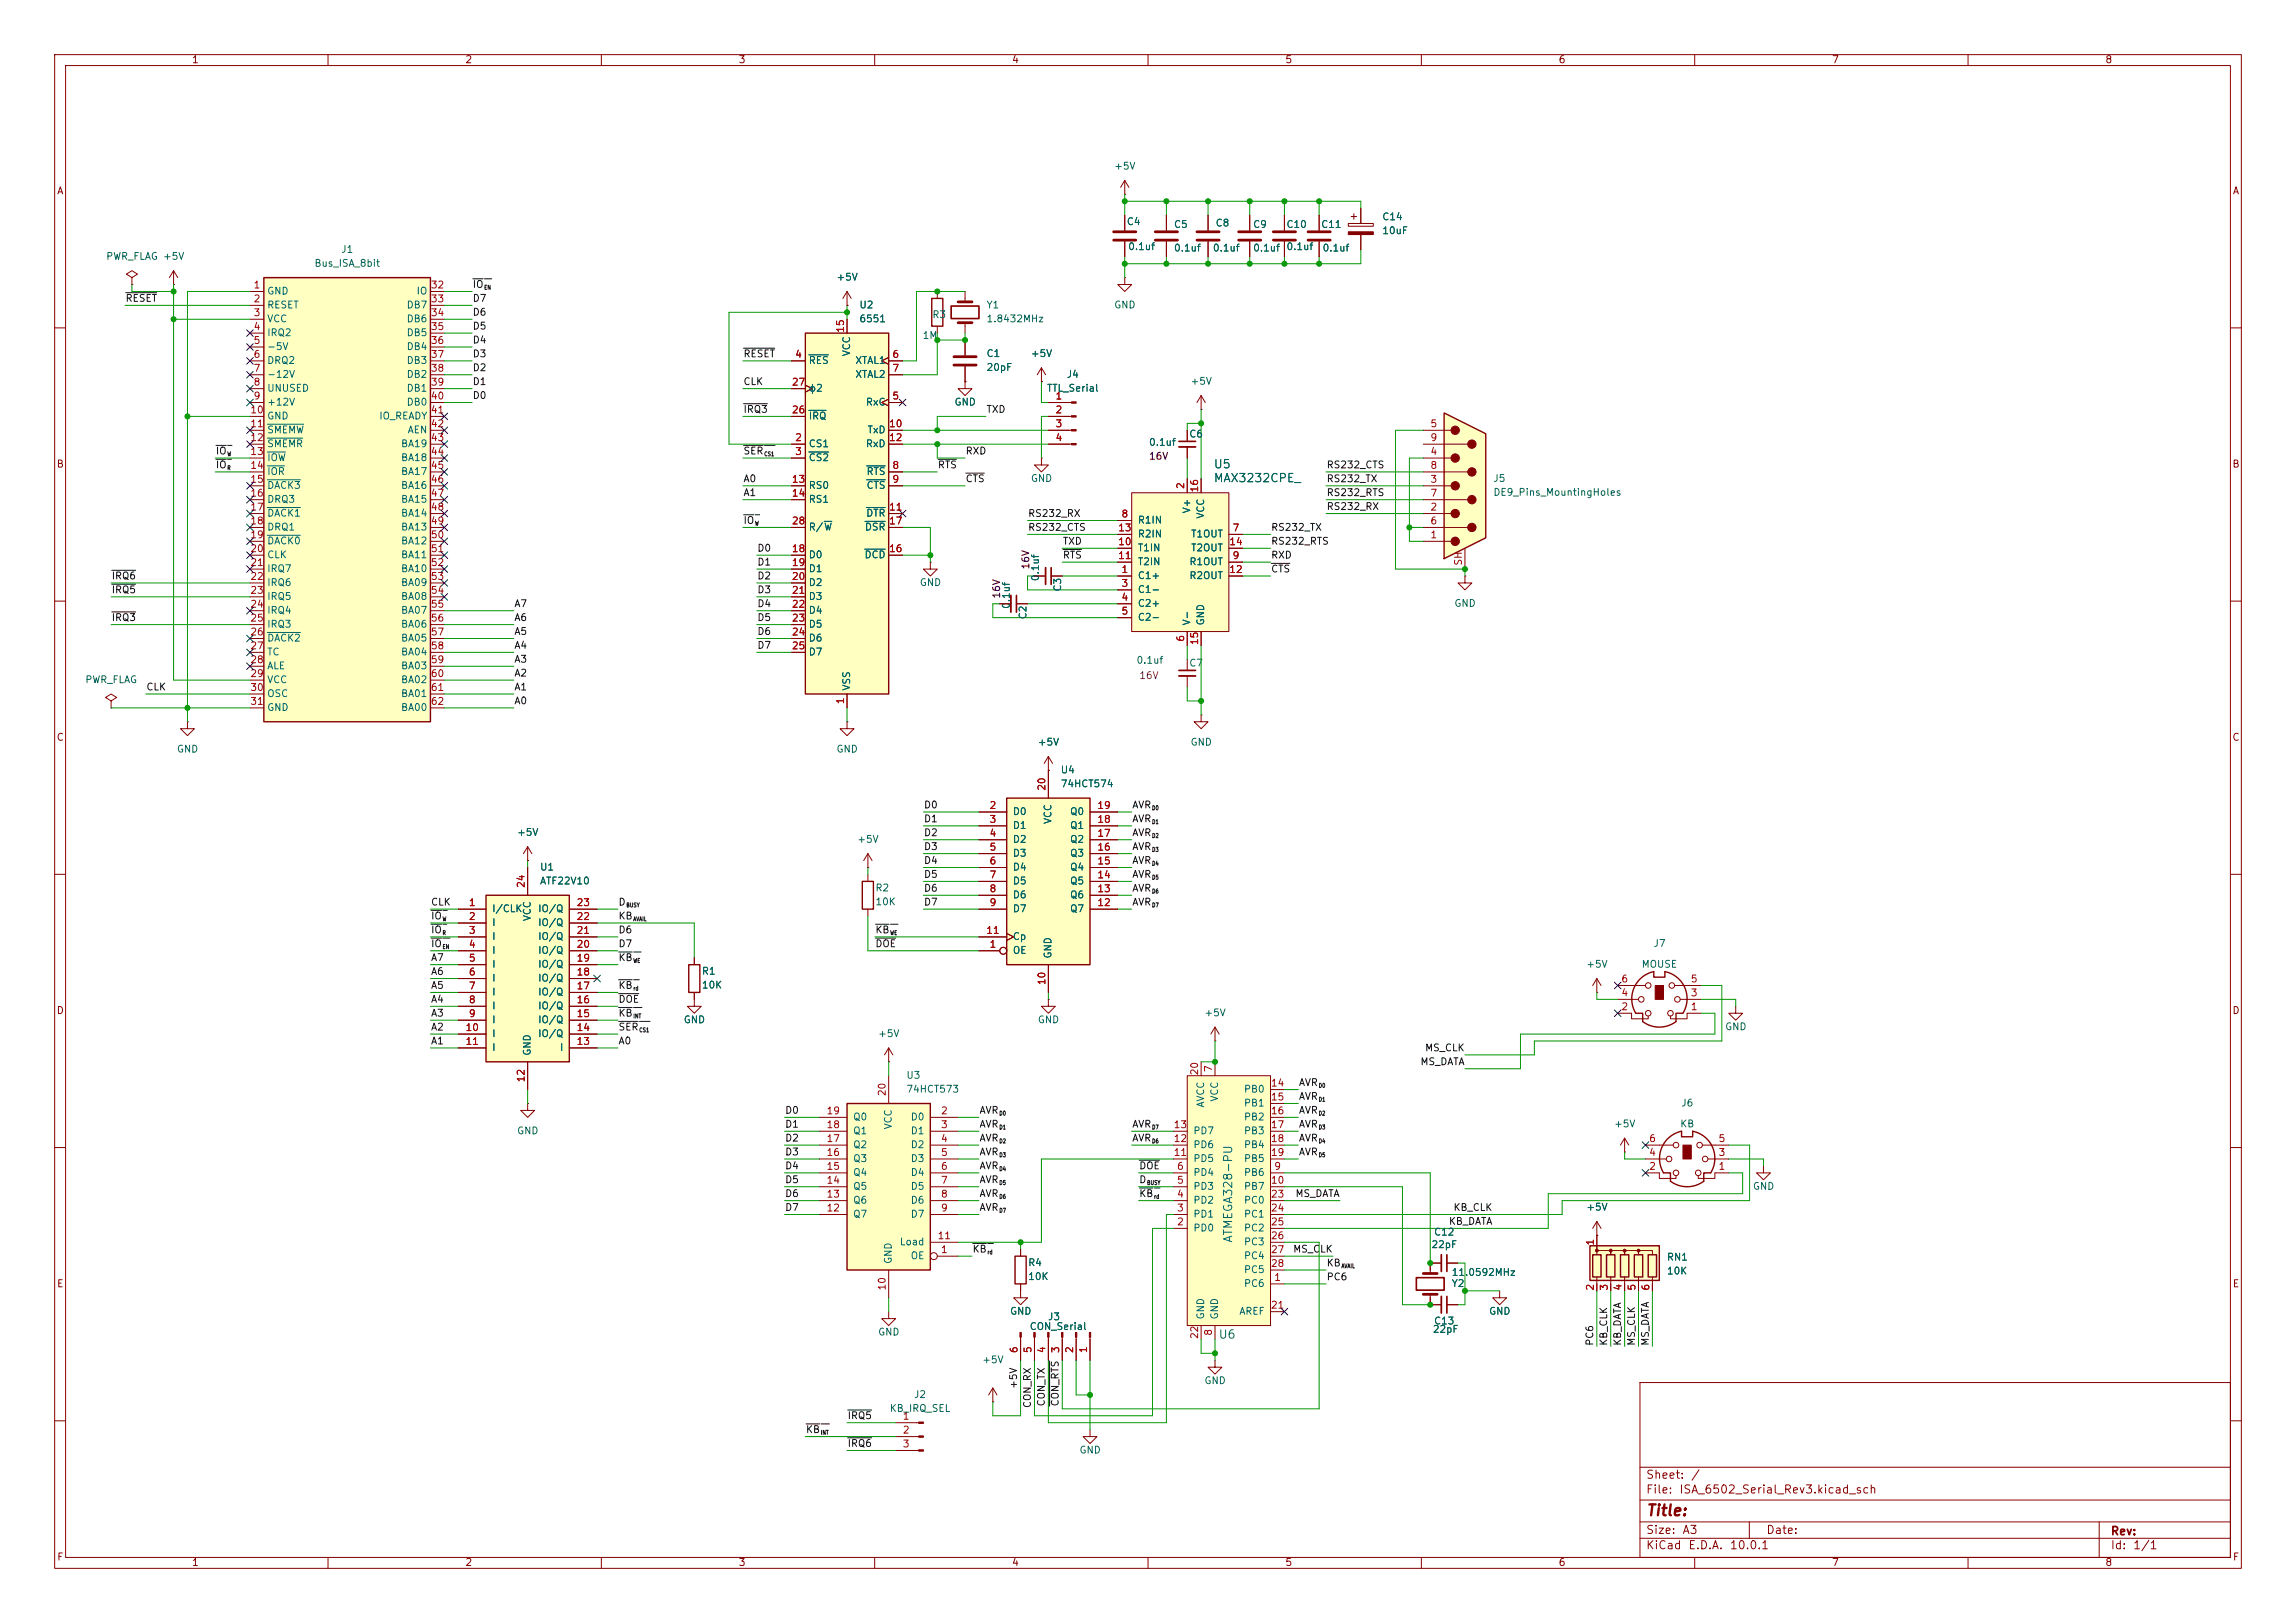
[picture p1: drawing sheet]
<svg xmlns="http://www.w3.org/2000/svg" width="420mm" height="297mm" viewBox="0 0 420 297" stroke-linecap="round" stroke-linejoin="round" font-family="sans-serif">
<defs><g id="words">
<text font-size="2" fill="#840000" x="301" y="277.9">Title:</text>
<g font-size="1.5" fill="#006464">
<text x="221.9" y="86.1">U5</text>
<text x="221.9" y="88.6">MAX3232CPE_</text>
<text x="225.8" y="227.5" transform="rotate(-90 225.8 227.5)">ATMEGA328-PU</text>
<text x="222.8" y="245.3">U6</text>
</g>
<g font-size="1.5" fill="#840000">
<text x="301" y="273.7">File:</text>
<text x="301" y="271">Sheet:</text>
<text x="307.1" y="273.7">ISA_6502_Serial_Rev3.kicad_sch</text>
<text x="309.2" y="271">/</text>
<text x="301" y="281.1">Size:</text>
<text x="307.6" y="281.1">A3</text>
<text x="323" y="281.1">Date:</text>
<text x="386" y="281.3">Rev:</text>
<text x="301" y="283.9">KiCad</text>
<text x="308.7" y="283.9">E.D.A.</text>
<text x="316.3" y="283.9">10.0.1</text>
<text x="386" y="283.9">Id:</text>
<text x="390.1" y="283.9">1/1</text>
</g>
<g font-size="1.3" fill="#840000">
<text x="35" y="11.9">1</text>
<text x="85" y="11.9">2</text>
<text x="135" y="11.9">3</text>
<text x="185" y="11.9">4</text>
<text x="235" y="11.9">5</text>
<text x="285" y="11.9">6</text>
<text x="335" y="11.9">7</text>
<text x="385" y="11.9">8</text>
<text x="10.3" y="35.9">A</text>
<text x="408.3" y="35.9">A</text>
<text x="10.3" y="85.9">B</text>
<text x="408.2" y="85.9">B</text>
<text x="10.3" y="135.9">C</text>
<text x="408.2" y="135.9">C</text>
<text x="10.3" y="185.9">D</text>
<text x="408.2" y="185.9">D</text>
<text x="10.3" y="235.9">E</text>
<text x="408.3" y="235.9">E</text>
<text x="10.3" y="285.9">F</text>
<text x="35" y="286.9">1</text>
<text x="85" y="286.9">2</text>
<text x="135" y="286.9">3</text>
<text x="185" y="286.9">4</text>
<text x="235" y="286.9">5</text>
<text x="285" y="286.9">6</text>
<text x="335" y="286.9">7</text>
<text x="385" y="286.9">8</text>
<text x="408.3" y="285.9">F</text>
</g>
<g font-size="1.3" fill="#006464">
<text x="203.7" y="31.3">+5V</text>
<text x="206" y="41.5">C4</text>
<text x="222.3" y="41.8">C8</text>
<text x="252.7" y="40.6">C14</text>
<text x="19.3" y="47.9">PWR_FLAG +5V</text>
<text x="62.3" y="46.6">J1</text>
<text x="206.3" y="46.1">0.1uf</text>
<text x="214.6" y="42">C5</text>
<text x="214.6" y="46.3">0.1uf</text>
<text x="221.8" y="46.3">0.1uf</text>
<text x="229.1" y="42">C9</text>
<text x="229.1" y="46.3">0.1uf</text>
<text x="235.2" y="46.1">0.1uf</text>
<text x="235.2" y="42">C10</text>
<text x="241.6" y="42">C11</text>
<text x="241.8" y="46.3">0.1uf</text>
<text x="252.7" y="43.2">10uF</text>
<text x="57.4" y="49.1">Bus_ISA_8bit</text>
<text x="152.9" y="51.7">+5V</text>
<text x="48.8" y="54.2">GND</text>
<text x="48.8" y="56.7">RESET</text>
<text x="48.8" y="59.3">VCC</text>
<text x="74.3" y="56.7">DB7</text>
<text x="74.3" y="59.3">DB6</text>
<text x="76.1" y="54.2">IO</text>
<text x="157.1" y="56.7">U2</text>
<text x="157.1" y="59.3">6551</text>
<text x="170.4" y="58.5">R3</text>
<text x="180.3" y="56.7">Y1</text>
<text x="180.3" y="59.3">1.8432MHz</text>
<text x="203.7" y="56.7">GND</text>
<text x="48.8" y="61.8">IRQ2</text>
<text x="48.8" y="64.4">-5V</text>
<text x="74.3" y="61.8">DB5</text>
<text x="74.3" y="64.4">DB4</text>
<text x="155.8" y="65.3" transform="rotate(-90 155.8 65.3)">VCC</text>
<text x="168.7" y="62.3">1M</text>
<text x="180.3" y="65.6">C1</text>
<text x="188.5" y="65.6">+5V</text>
<text x="48.8" y="66.9">DRQ2</text>
<text x="48.8" y="69.4">-12V</text>
<text x="48.8" y="72">UNUSED</text>
<text x="74.3" y="66.9">DB3</text>
<text x="74.3" y="69.4">DB2</text>
<text x="74.3" y="72">DB1</text>
<text x="147.8" y="66.9">RES</text>
<text x="147.8" y="72">ϕ2</text>
<text x="156.3" y="66.9">XTAL1</text>
<text x="156.3" y="69.4">XTAL2</text>
<text x="180.3" y="68.2">20pF</text>
<text x="191.4" y="72">TTL_Serial</text>
<text x="195" y="69.4">J4</text>
<text x="217.7" y="70.7">+5V</text>
<text x="48.8" y="74.5">+12V</text>
<text x="48.8" y="77.1">GND</text>
<text x="69.3" y="77.1">IO_READY</text>
<text x="74.3" y="74.5">DB0</text>
<text x="147.8" y="77.1">IRQ</text>
<text x="158.3" y="74.5">RxC</text>
<text x="174.5" y="74.5">GND</text>
<text x="48.8" y="79.6">SMEMW</text>
<text x="48.8" y="82.1">SMEMR</text>
<text x="73.3" y="82.1">BA19</text>
<text x="74.5" y="79.6">AEN</text>
<text x="147.8" y="82.1">CS1</text>
<text x="158.3" y="82.1">RxD</text>
<text x="158.6" y="79.6">TxD</text>
<text x="210.1" y="81.9">0.1uf</text>
<text x="217.4" y="80.4">C6</text>
<text x="48.8" y="84.7">IOW</text>
<text x="48.8" y="87.2">IOR</text>
<text x="48.8" y="89.8">DACK3</text>
<text x="73.3" y="84.7">BA18</text>
<text x="73.3" y="87.2">BA17</text>
<text x="73.3" y="89.8">BA16</text>
<text x="147.8" y="84.7">CS2</text>
<text x="147.8" y="89.8">RS0</text>
<text x="158.4" y="87.2">RTS</text>
<text x="158.4" y="89.8">CTS</text>
<text x="188.5" y="88.5">GND</text>
<text x="273.1" y="88.5">J5</text>
<text x="48.8" y="92.3">DRQ3</text>
<text x="48.8" y="94.8">DACK1</text>
<text x="73.3" y="92.3">BA15</text>
<text x="73.3" y="94.8">BA14</text>
<text x="147.8" y="92.3">RS1</text>
<text x="158.3" y="94.8">DTR</text>
<text x="218" y="94.1" transform="rotate(-90 218 94.1)">V+</text>
<text x="220.6" y="95" transform="rotate(-90 220.6 95)">VCC</text>
<text x="273.1" y="91">DE9_Pins_MountingHoles</text>
<text x="48.8" y="97.4">DRQ1</text>
<text x="48.8" y="99.9">DACK0</text>
<text x="73.3" y="97.4">BA13</text>
<text x="73.3" y="99.9">BA12</text>
<text x="147.8" y="97.4">R/W</text>
<text x="158.1" y="97.4">DSR</text>
<text x="208" y="96.1">R1IN</text>
<text x="208" y="101.2">T1IN</text>
<text x="208" y="98.7">R2IN</text>
<text x="217.8" y="98.7">T1OUT</text>
<text x="217.8" y="101.2">T2OUT</text>
<text x="48.8" y="102.5">CLK</text>
<text x="48.8" y="105">IRQ7</text>
<text x="48.8" y="107.5">IRQ6</text>
<text x="73.3" y="102.5">BA11</text>
<text x="73.3" y="105">BA10</text>
<text x="73.3" y="107.5">BA09</text>
<text x="147.8" y="102.5">D0</text>
<text x="147.8" y="105">D1</text>
<text x="147.8" y="107.5">D2</text>
<text x="158" y="102.5">DCD</text>
<text x="168.1" y="107.5">GND</text>
<text x="190.3" y="106.5" transform="rotate(-90 190.3 106.5)">0.1uf</text>
<text x="208" y="106.3">C1+</text>
<text x="208" y="103.7">T2IN</text>
<text x="217.5" y="103.7">R1OUT</text>
<text x="217.5" y="106.3">R2OUT</text>
<text x="48.8" y="110.1">IRQ5</text>
<text x="48.8" y="112.6">IRQ4</text>
<text x="73.3" y="110.1">BA08</text>
<text x="73.3" y="112.6">BA07</text>
<text x="147.8" y="110.1">D3</text>
<text x="147.8" y="112.6">D4</text>
<text x="185" y="111.5" transform="rotate(-90 185 111.5)">0.1uf</text>
<text x="188.1" y="113.4" transform="rotate(-90 188.1 113.4)">C2</text>
<text x="194.4" y="108.4" transform="rotate(-90 194.4 108.4)">C3</text>
<text x="208" y="108.8">C1-</text>
<text x="208" y="111.4">C2+</text>
<text x="208" y="113.9">C2-</text>
<text x="265.9" y="111.4">GND</text>
<text x="48.8" y="115.2">IRQ3</text>
<text x="48.8" y="117.7">DACK2</text>
<text x="73.3" y="115.2">BA06</text>
<text x="73.3" y="117.7">BA05</text>
<text x="147.8" y="115.2">D5</text>
<text x="147.8" y="117.7">D6</text>
<text x="218" y="114.6" transform="rotate(-90 218 114.6)">V-</text>
<text x="220.6" y="114.6" transform="rotate(-90 220.6 114.6)">GND</text>
<text x="15.5" y="125.3">PWR_FLAG</text>
<text x="48.8" y="120.2">TC</text>
<text x="48.8" y="122.8">ALE</text>
<text x="48.8" y="125.3">VCC</text>
<text x="73.3" y="120.2">BA04</text>
<text x="73.3" y="122.8">BA03</text>
<text x="73.3" y="125.3">BA02</text>
<text x="147.8" y="120.2">D7</text>
<text x="207.8" y="121.8">0.1uf</text>
<text x="217.4" y="122.3">C7</text>
<text x="48.8" y="127.9">OSC</text>
<text x="48.8" y="130.4">GND</text>
<text x="73.3" y="127.9">BA01</text>
<text x="73.3" y="130.4">BA00</text>
<text x="155.8" y="126.5" transform="rotate(-90 155.8 126.5)">VSS</text>
<text x="189.7" y="136.8">+5V</text>
<text x="217.7" y="136.8">GND</text>
<text x="32.3" y="138">GND</text>
<text x="152.9" y="138">GND</text>
<text x="193.9" y="141.8">U4</text>
<text x="185.2" y="149.5">D0</text>
<text x="193.9" y="144.4">74HCT574</text>
<text x="195.6" y="149.5">Q0</text>
<text x="94.5" y="153.3">+5V</text>
<text x="156.7" y="154.5">+5V</text>
<text x="185.2" y="152">D1</text>
<text x="185.2" y="154.5">D2</text>
<text x="192.6" y="150.9" transform="rotate(-90 192.6 150.9)">VCC</text>
<text x="195.6" y="154.5">Q2</text>
<text x="195.6" y="152">Q1</text>
<text x="98.7" y="159.6">U1</text>
<text x="185.2" y="157.1">D3</text>
<text x="185.2" y="159.6">D4</text>
<text x="195.6" y="159.6">Q4</text>
<text x="195.6" y="157.1">Q3</text>
<text x="89.9" y="167.2">I/CLK</text>
<text x="98.3" y="167.2">IO/Q</text>
<text x="98.7" y="162.2">ATF22V10</text>
<text x="160" y="163.4">R2</text>
<text x="160" y="166">10K</text>
<text x="185.2" y="162.2">D5</text>
<text x="185.2" y="164.7">D6</text>
<text x="185.2" y="167.2">D7</text>
<text x="195.6" y="167.2">Q7</text>
<text x="195.6" y="164.7">Q6</text>
<text x="195.6" y="162.2">Q5</text>
<text x="89.9" y="169.8">I</text>
<text x="89.9" y="172.3">I</text>
<text x="97.4" y="168.7" transform="rotate(-90 97.4 168.7)">VCC</text>
<text x="98.3" y="172.3">IO/Q</text>
<text x="98.3" y="169.8">IO/Q</text>
<text x="185.2" y="172.3">Cp</text>
<text x="302.4" y="173.6">J7</text>
<text x="89.9" y="174.9">I</text>
<text x="89.9" y="177.4">I</text>
<text x="89.9" y="179.9">I</text>
<text x="98.3" y="179.9">IO/Q</text>
<text x="98.3" y="177.4">IO/Q</text>
<text x="98.3" y="174.9">IO/Q</text>
<text x="128.3" y="178.7">R1</text>
<text x="185.2" y="174.9">OE</text>
<text x="192.6" y="175.5" transform="rotate(-90 192.6 175.5)">GND</text>
<text x="290.1" y="177.4">+5V</text>
<text x="300.2" y="177.4">MOUSE</text>
<text x="89.9" y="182.5">I</text>
<text x="89.9" y="185">I</text>
<text x="98.3" y="185">IO/Q</text>
<text x="98.3" y="182.5">IO/Q</text>
<text x="128.3" y="181.2">10K</text>
<text x="89.9" y="187.6">I</text>
<text x="89.9" y="190.1">I</text>
<text x="98.3" y="190.1">IO/Q</text>
<text x="98.3" y="187.6">IO/Q</text>
<text x="125" y="187.6">GND</text>
<text x="160.5" y="190.1">+5V</text>
<text x="189.7" y="187.6">GND</text>
<text x="220.2" y="186.3">+5V</text>
<text x="315.5" y="188.8">GND</text>
<text x="89.9" y="192.6">I</text>
<text x="97.4" y="193.3" transform="rotate(-90 97.4 193.3)">GND</text>
<text x="102.3" y="192.6">I</text>
<text x="165.7" y="197.7">U3</text>
<text x="165.7" y="200.3">74HCT573</text>
<text x="220.6" y="202.8" transform="rotate(-90 220.6 202.8)">AVCC</text>
<text x="223.1" y="201.7" transform="rotate(-90 223.1 201.7)">VCC</text>
<text x="227.4" y="200.3">PB0</text>
<text x="227.4" y="202.8">PB1</text>
<text x="307.4" y="202.8">J6</text>
<text x="94.5" y="207.9">GND</text>
<text x="156" y="207.9">Q1</text>
<text x="156" y="205.3">Q0</text>
<text x="163.4" y="206.8" transform="rotate(-90 163.4 206.8)">VCC</text>
<text x="166.5" y="205.3">D0</text>
<text x="166.5" y="207.9">D1</text>
<text x="218.2" y="207.9">PD7</text>
<text x="227.4" y="205.3">PB2</text>
<text x="227.4" y="207.9">PB3</text>
<text x="295.1" y="206.6">+5V</text>
<text x="307.2" y="206.6">KB</text>
<text x="156" y="215.5">Q4</text>
<text x="156" y="213">Q3</text>
<text x="156" y="210.4">Q2</text>
<text x="166.5" y="210.4">D2</text>
<text x="166.5" y="213">D3</text>
<text x="166.5" y="215.5">D4</text>
<text x="218.2" y="215.5">PD4</text>
<text x="218.2" y="213">PD5</text>
<text x="218.2" y="210.4">PD6</text>
<text x="227.4" y="215.5">PB6</text>
<text x="227.4" y="210.4">PB4</text>
<text x="227.4" y="213">PB5</text>
<text x="156" y="220.6">Q6</text>
<text x="156" y="218">Q5</text>
<text x="166.5" y="218">D5</text>
<text x="166.5" y="220.6">D6</text>
<text x="218.2" y="220.6">PD2</text>
<text x="218.2" y="218">PD3</text>
<text x="227.4" y="218">PB7</text>
<text x="227.4" y="220.6">PC0</text>
<text x="290.1" y="221.8">+5V</text>
<text x="320.5" y="218">GND</text>
<text x="156" y="223.1">Q7</text>
<text x="166.5" y="223.1">D7</text>
<text x="218.2" y="225.7">PD0</text>
<text x="218.2" y="223.1">PD1</text>
<text x="227.4" y="223.1">PC1</text>
<text x="227.4" y="225.7">PC2</text>
<text x="262.2" y="226.4">C12</text>
<text x="163.4" y="231.4" transform="rotate(-90 163.4 231.4)">GND</text>
<text x="164.5" y="228.2">Load</text>
<text x="166.5" y="230.7">OE</text>
<text x="188" y="232">R4</text>
<text x="227.4" y="228.2">PC3</text>
<text x="227.4" y="230.7">PC4</text>
<text x="227.4" y="233.3">PC5</text>
<text x="261.7" y="228.7">22pF</text>
<text x="265.4" y="233.8">11.0592MHz</text>
<text x="304.8" y="231">RN1</text>
<text x="304.8" y="233.5">10K</text>
<text x="188" y="234.5">10K</text>
<text x="227.4" y="235.8">PC6</text>
<text x="265.4" y="235.8">Y2</text>
<text x="160.5" y="244.7">GND</text>
<text x="184.7" y="240.9">GND</text>
<text x="188.2" y="243.7">CON_Serial</text>
<text x="191.6" y="241.9">J3</text>
<text x="220.6" y="241.6" transform="rotate(-90 220.6 241.6)">GND</text>
<text x="223.1" y="241.6" transform="rotate(-90 223.1 241.6)">GND</text>
<text x="226.6" y="240.9">AREF</text>
<text x="262" y="244.2">22pF</text>
<text x="262.2" y="242.7">C13</text>
<text x="272.3" y="240.9">GND</text>
<text x="179.6" y="249.8">+5V</text>
<text x="167.1" y="256.1">J2</text>
<text x="220.2" y="253.6">GND</text>
<text x="162.6" y="258.7">KB_IRQ_SEL</text>
<text x="197.4" y="266.3">GND</text>
</g>
<g font-size="1.3" fill="#a90000">
<text x="46.3" y="53.1">1</text>
<text x="78.7" y="53.1">32</text>
<text x="46.3" y="55.6">2</text>
<text x="46.3" y="58.2">3</text>
<text x="78.7" y="55.6">33</text>
<text x="78.7" y="58.2">34</text>
<text x="46.3" y="60.7">4</text>
<text x="46.3" y="63.2">5</text>
<text x="46.3" y="65.8">6</text>
<text x="78.7" y="60.7">35</text>
<text x="78.7" y="63.2">36</text>
<text x="78.7" y="65.8">37</text>
<text x="145.3" y="65.8">4</text>
<text x="154.7" y="61" transform="rotate(-90 154.7 61)">15</text>
<text x="163.1" y="65.8">6</text>
<text x="46.3" y="68.3">7</text>
<text x="46.3" y="70.9">8</text>
<text x="78.7" y="68.3">38</text>
<text x="78.7" y="70.9">39</text>
<text x="144.7" y="70.9">27</text>
<text x="163.1" y="68.3">7</text>
<text x="45.7" y="75.9">10</text>
<text x="46.3" y="73.4">9</text>
<text x="78.7" y="73.4">40</text>
<text x="78.7" y="75.9">41</text>
<text x="144.7" y="75.9">26</text>
<text x="163.1" y="73.4">5</text>
<text x="193" y="73.4">1</text>
<text x="193" y="75.9">2</text>
<text x="45.7" y="78.5">11</text>
<text x="45.7" y="81">12</text>
<text x="45.7" y="83.6">13</text>
<text x="78.7" y="78.5">42</text>
<text x="78.7" y="81">43</text>
<text x="78.7" y="83.6">44</text>
<text x="145.3" y="81">2</text>
<text x="145.3" y="83.6">3</text>
<text x="162.5" y="78.5">10</text>
<text x="162.5" y="81">12</text>
<text x="193" y="78.5">3</text>
<text x="193" y="81">4</text>
<text x="261.5" y="83.6">4</text>
<text x="261.5" y="78.5">5</text>
<text x="261.5" y="81">9</text>
<text x="45.7" y="86.1">14</text>
<text x="45.7" y="88.6">15</text>
<text x="78.7" y="86.1">45</text>
<text x="78.7" y="88.6">46</text>
<text x="144.7" y="88.6">13</text>
<text x="163.1" y="86.1">8</text>
<text x="163.1" y="88.6">9</text>
<text x="216.9" y="89.6" transform="rotate(-90 216.9 89.6)">2</text>
<text x="261.5" y="88.6">3</text>
<text x="261.5" y="86.1">8</text>
<text x="45.7" y="91.2">16</text>
<text x="45.7" y="93.7">17</text>
<text x="78.7" y="91.2">47</text>
<text x="78.7" y="93.7">48</text>
<text x="144.7" y="91.2">14</text>
<text x="162.5" y="93.7">11</text>
<text x="205" y="95">8</text>
<text x="219.5" y="90.2" transform="rotate(-90 219.5 90.2)">16</text>
<text x="261.5" y="93.7">2</text>
<text x="261.5" y="91.2">7</text>
<text x="45.7" y="96.3">18</text>
<text x="45.7" y="98.8">19</text>
<text x="45.7" y="101.3">20</text>
<text x="78.7" y="96.3">49</text>
<text x="78.7" y="98.8">50</text>
<text x="78.7" y="101.3">51</text>
<text x="144.7" y="101.3">18</text>
<text x="144.7" y="96.3">28</text>
<text x="162.5" y="101.3">16</text>
<text x="162.5" y="96.3">17</text>
<text x="204.4" y="100.1">10</text>
<text x="204.4" y="97.5">13</text>
<text x="224.7" y="100.1">14</text>
<text x="225.4" y="97.5">7</text>
<text x="261.5" y="98.8">1</text>
<text x="261.5" y="96.3">6</text>
<text x="45.7" y="103.9">21</text>
<text x="45.7" y="106.4">22</text>
<text x="78.7" y="103.9">52</text>
<text x="78.7" y="106.4">53</text>
<text x="144.7" y="103.9">19</text>
<text x="144.7" y="106.4">20</text>
<text x="204.4" y="102.6">11</text>
<text x="205" y="105.2">1</text>
<text x="205" y="107.7">3</text>
<text x="224.7" y="105.2">12</text>
<text x="225.4" y="102.6">9</text>
<text x="267.7" y="103.6" transform="rotate(-90 267.7 103.6)">SH</text>
<text x="45.7" y="109">23</text>
<text x="45.7" y="111.5">24</text>
<text x="78.7" y="109">54</text>
<text x="78.7" y="111.5">55</text>
<text x="144.7" y="109">21</text>
<text x="144.7" y="111.5">22</text>
<text x="205" y="110.2">4</text>
<text x="205" y="112.8">5</text>
<text x="45.7" y="114">25</text>
<text x="45.7" y="116.6">26</text>
<text x="45.7" y="119.1">27</text>
<text x="78.7" y="114">56</text>
<text x="78.7" y="116.6">57</text>
<text x="78.7" y="119.1">58</text>
<text x="144.7" y="114">23</text>
<text x="144.7" y="116.6">24</text>
<text x="144.7" y="119.1">25</text>
<text x="216.9" y="117.5" transform="rotate(-90 216.9 117.5)">6</text>
<text x="219.5" y="118.2" transform="rotate(-90 219.5 118.2)">15</text>
<text x="45.7" y="121.7">28</text>
<text x="45.7" y="124.2">29</text>
<text x="78.7" y="121.7">59</text>
<text x="78.7" y="124.2">60</text>
<text x="45.7" y="126.7">30</text>
<text x="45.7" y="129.3">31</text>
<text x="78.7" y="126.7">61</text>
<text x="78.7" y="129.3">62</text>
<text x="154.7" y="129" transform="rotate(-90 154.7 129)">1</text>
<text x="180.9" y="148.3">2</text>
<text x="191.5" y="144.8" transform="rotate(-90 191.5 144.8)">20</text>
<text x="200.6" y="148.3">19</text>
<text x="180.9" y="150.9">3</text>
<text x="180.9" y="153.4">4</text>
<text x="180.9" y="156">5</text>
<text x="200.6" y="156">16</text>
<text x="200.6" y="153.4">17</text>
<text x="200.6" y="150.9">18</text>
<text x="180.9" y="158.5">6</text>
<text x="180.9" y="161">7</text>
<text x="200.6" y="161">14</text>
<text x="200.6" y="158.5">15</text>
<text x="85.7" y="166.1">1</text>
<text x="96.3" y="162.6" transform="rotate(-90 96.3 162.6)">24</text>
<text x="105.4" y="166.1">23</text>
<text x="180.9" y="163.6">8</text>
<text x="180.9" y="166.1">9</text>
<text x="200.6" y="166.1">12</text>
<text x="200.6" y="163.6">13</text>
<text x="85.7" y="168.7">2</text>
<text x="85.7" y="171.2">3</text>
<text x="85.7" y="173.7">4</text>
<text x="105.4" y="173.7">20</text>
<text x="105.4" y="171.2">21</text>
<text x="105.4" y="168.7">22</text>
<text x="180.3" y="171.2">11</text>
<text x="180.9" y="173.7">1</text>
<text x="85.7" y="176.3">5</text>
<text x="85.7" y="178.8">6</text>
<text x="105.4" y="178.8">18</text>
<text x="105.4" y="176.3">19</text>
<text x="85.7" y="181.4">7</text>
<text x="85.7" y="183.9">8</text>
<text x="105.4" y="183.9">16</text>
<text x="105.4" y="181.4">17</text>
<text x="191.5" y="180.4" transform="rotate(-90 191.5 180.4)">10</text>
<text x="296.5" y="185.2">2</text>
<text x="296.5" y="182.6">4</text>
<text x="296.5" y="180.1">6</text>
<text x="309.2" y="185.2">1</text>
<text x="309.2" y="182.6">3</text>
<text x="309.2" y="180.1">5</text>
<text x="85" y="189">10</text>
<text x="85" y="191.5">11</text>
<text x="85.7" y="186.4">9</text>
<text x="105.4" y="191.5">13</text>
<text x="105.4" y="189">14</text>
<text x="105.4" y="186.4">15</text>
<text x="219.5" y="196.9" transform="rotate(-90 219.5 196.9)">20</text>
<text x="222" y="196.3" transform="rotate(-90 222 196.3)">7</text>
<text x="96.3" y="198.2" transform="rotate(-90 96.3 198.2)">12</text>
<text x="162.3" y="200.7" transform="rotate(-90 162.3 200.7)">20</text>
<text x="232.4" y="199.1">14</text>
<text x="232.4" y="201.7">15</text>
<text x="151.1" y="209.3">17</text>
<text x="151.1" y="206.8">18</text>
<text x="151.1" y="204.2">19</text>
<text x="172" y="204.2">2</text>
<text x="172" y="206.8">3</text>
<text x="172" y="209.3">4</text>
<text x="214.6" y="209.3">12</text>
<text x="214.6" y="206.8">13</text>
<text x="232.4" y="204.2">16</text>
<text x="232.4" y="206.8">17</text>
<text x="232.4" y="209.3">18</text>
<text x="301.6" y="209.3">6</text>
<text x="314.3" y="209.3">5</text>
<text x="151.1" y="214.4">15</text>
<text x="151.1" y="211.8">16</text>
<text x="172" y="211.8">5</text>
<text x="172" y="214.4">6</text>
<text x="214.6" y="211.8">11</text>
<text x="215.2" y="214.4">6</text>
<text x="232.4" y="211.8">19</text>
<text x="233" y="214.4">9</text>
<text x="301.6" y="214.4">2</text>
<text x="301.6" y="211.8">4</text>
<text x="314.3" y="214.4">1</text>
<text x="314.3" y="211.8">3</text>
<text x="151.1" y="222">12</text>
<text x="151.1" y="219.5">13</text>
<text x="151.1" y="216.9">14</text>
<text x="172" y="216.9">7</text>
<text x="172" y="219.5">8</text>
<text x="172" y="222">9</text>
<text x="215.2" y="222">3</text>
<text x="215.2" y="219.5">4</text>
<text x="215.2" y="216.9">5</text>
<text x="232.4" y="216.9">10</text>
<text x="232.4" y="219.5">23</text>
<text x="232.4" y="222">24</text>
<text x="171.4" y="227.1">11</text>
<text x="215.2" y="224.5">2</text>
<text x="232.4" y="224.5">25</text>
<text x="232.4" y="227.1">26</text>
<text x="172" y="229.6">1</text>
<text x="232.4" y="229.6">27</text>
<text x="232.4" y="232.2">28</text>
<text x="291.8" y="228" transform="rotate(-90 291.8 228)">1</text>
<text x="162.3" y="236.3" transform="rotate(-90 162.3 236.3)">10</text>
<text x="232.4" y="239.8">21</text>
<text x="233" y="234.7">1</text>
<text x="291.8" y="236.3" transform="rotate(-90 291.8 236.3)">2</text>
<text x="294.4" y="236.3" transform="rotate(-90 294.4 236.3)">3</text>
<text x="296.9" y="236.3" transform="rotate(-90 296.9 236.3)">4</text>
<text x="299.5" y="236.3" transform="rotate(-90 299.5 236.3)">5</text>
<text x="302" y="236.3" transform="rotate(-90 302 236.3)">6</text>
<text x="219.5" y="245.2" transform="rotate(-90 219.5 245.2)">22</text>
<text x="222" y="244.5" transform="rotate(-90 222 244.5)">8</text>
<text x="186.4" y="247.7" transform="rotate(-90 186.4 247.7)">6</text>
<text x="189" y="247.7" transform="rotate(-90 189 247.7)">5</text>
<text x="191.5" y="247.7" transform="rotate(-90 191.5 247.7)">4</text>
<text x="194.1" y="247.7" transform="rotate(-90 194.1 247.7)">3</text>
<text x="196.6" y="247.7" transform="rotate(-90 196.6 247.7)">2</text>
<text x="199.1" y="247.7" transform="rotate(-90 199.1 247.7)">1</text>
<text x="165" y="260.1">1</text>
<text x="165" y="262.6">2</text>
<text x="165" y="265.2">3</text>
</g>
<g font-size="1.3" fill="#0f0f0f">
<text x="86.4" y="53">IO</text>
<text x="22.9" y="55.5">RESET</text>
<text x="86.4" y="55.5">D7</text>
<text x="86.4" y="58.1">D6</text>
<text x="86.4" y="60.6">D5</text>
<text x="86.4" y="63.2">D4</text>
<text x="86.4" y="65.7">D3</text>
<text x="135.9" y="65.7">RESET</text>
<text x="86.4" y="70.8">D1</text>
<text x="86.4" y="68.2">D2</text>
<text x="135.9" y="70.8">CLK</text>
<text x="86.4" y="73.3">D0</text>
<text x="135.9" y="75.9">IRQ3</text>
<text x="180.3" y="75.9">TXD</text>
<text x="39.4" y="83.5">IO</text>
<text x="135.9" y="83.5">SER</text>
<text x="176.5" y="83.5">RXD</text>
<text x="39.4" y="86">IO</text>
<text x="135.9" y="88.6">A0</text>
<text x="171.4" y="86">RTS</text>
<text x="176.5" y="88.6">CTS</text>
<text x="242.6" y="86">RS232_CTS</text>
<text x="242.6" y="88.6">RS232_TX</text>
<text x="135.9" y="91.1">A1</text>
<text x="188" y="94.9">RS232_RX</text>
<text x="242.6" y="93.6">RS232_RX</text>
<text x="242.6" y="91.1">RS232_RTS</text>
<text x="135.9" y="96.2">IO</text>
<text x="138.4" y="101.3">D0</text>
<text x="188" y="97.4">RS232_CTS</text>
<text x="194.3" y="100">TXD</text>
<text x="232.4" y="97.4">RS232_TX</text>
<text x="232.4" y="100">RS232_RTS</text>
<text x="20.3" y="106.3">IRQ6</text>
<text x="138.4" y="103.8">D1</text>
<text x="138.4" y="106.3">D2</text>
<text x="194.3" y="102.5">RTS</text>
<text x="232.4" y="105.1">CTS</text>
<text x="232.4" y="102.5">RXD</text>
<text x="20.3" y="114">IRQ3</text>
<text x="20.3" y="108.9">IRQ5</text>
<text x="94" y="114">A6</text>
<text x="94" y="111.4">A7</text>
<text x="138.4" y="108.9">D3</text>
<text x="138.4" y="114">D5</text>
<text x="138.4" y="111.4">D4</text>
<text x="94" y="116.5">A5</text>
<text x="94" y="119">A4</text>
<text x="138.4" y="116.5">D6</text>
<text x="138.4" y="119">D7</text>
<text x="94" y="124.1">A2</text>
<text x="94" y="121.6">A3</text>
<text x="26.7" y="126.7">CLK</text>
<text x="94" y="129.2">A0</text>
<text x="94" y="126.7">A1</text>
<text x="168.9" y="148.2">D0</text>
<text x="207" y="148.2">AVR</text>
<text x="168.9" y="155.9">D3</text>
<text x="168.9" y="150.8">D1</text>
<text x="168.9" y="153.3">D2</text>
<text x="207" y="150.8">AVR</text>
<text x="207" y="153.3">AVR</text>
<text x="207" y="155.9">AVR</text>
<text x="168.9" y="158.4">D4</text>
<text x="168.9" y="160.9">D5</text>
<text x="207" y="158.4">AVR</text>
<text x="207" y="160.9">AVR</text>
<text x="78.7" y="166">CLK</text>
<text x="113" y="166">D</text>
<text x="168.9" y="163.5">D6</text>
<text x="168.9" y="166">D7</text>
<text x="207" y="166">AVR</text>
<text x="207" y="163.5">AVR</text>
<text x="78.7" y="173.6">IO</text>
<text x="78.7" y="171.1">IO</text>
<text x="78.7" y="168.6">IO</text>
<text x="113" y="173.6">D7</text>
<text x="113" y="168.6">KB</text>
<text x="113" y="171.1">D6</text>
<text x="160" y="173.6">DOE</text>
<text x="160" y="171.1">KB</text>
<text x="78.7" y="176.2">A7</text>
<text x="78.7" y="178.7">A6</text>
<text x="113" y="176.2">KB</text>
<text x="78.7" y="183.8">A4</text>
<text x="78.7" y="181.3">A5</text>
<text x="113" y="183.8">DOE</text>
<text x="113" y="181.3">KB</text>
<text x="78.7" y="186.3">A3</text>
<text x="78.7" y="188.9">A2</text>
<text x="78.7" y="191.4">A1</text>
<text x="113" y="188.9">SER</text>
<text x="113" y="186.3">KB</text>
<text x="113" y="191.4">A0</text>
<text x="259.7" y="195.2">MS_DATA</text>
<text x="260.6" y="192.7">MS_CLK</text>
<text x="237.5" y="201.6">AVR</text>
<text x="237.5" y="199">AVR</text>
<text x="143.5" y="206.7">D1</text>
<text x="143.5" y="204.1">D0</text>
<text x="143.5" y="209.2">D2</text>
<text x="179.1" y="209.2">AVR</text>
<text x="179.1" y="206.7">AVR</text>
<text x="179.1" y="204.1">AVR</text>
<text x="207" y="206.7">AVR</text>
<text x="207" y="209.2">AVR</text>
<text x="237.5" y="206.7">AVR</text>
<text x="237.5" y="209.2">AVR</text>
<text x="237.5" y="204.1">AVR</text>
<text x="143.5" y="211.7">D3</text>
<text x="143.5" y="214.3">D4</text>
<text x="179.1" y="214.3">AVR</text>
<text x="179.1" y="211.7">AVR</text>
<text x="208.3" y="214.3">DOE</text>
<text x="237.5" y="211.7">AVR</text>
<text x="143.5" y="221.9">D7</text>
<text x="143.5" y="216.8">D5</text>
<text x="143.5" y="219.4">D6</text>
<text x="179.1" y="219.4">AVR</text>
<text x="179.1" y="221.9">AVR</text>
<text x="179.1" y="216.8">AVR</text>
<text x="208.3" y="216.8">D</text>
<text x="208.3" y="219.4">KB</text>
<text x="236.9" y="219.4">MS_DATA</text>
<text x="265.8" y="221.9">KB_CLK</text>
<text x="264.9" y="224.4">KB_DATA</text>
<text x="177.8" y="229.5">KB</text>
<text x="236.4" y="229.5">MS_CLK</text>
<text x="242.6" y="232.1">KB</text>
<text x="242.6" y="234.6">PC6</text>
<text x="291.8" y="246.4" transform="rotate(-90 291.8 246.4)">PC6</text>
<text x="294.3" y="246.4" transform="rotate(-90 294.3 246.4)">KB_CLK</text>
<text x="296.8" y="246.4" transform="rotate(-90 296.8 246.4)">KB_DATA</text>
<text x="299.4" y="246.4" transform="rotate(-90 299.4 246.4)">MS_CLK</text>
<text x="301.9" y="246.4" transform="rotate(-90 301.9 246.4)">MS_DATA</text>
<text x="186.3" y="254.3" transform="rotate(-90 186.3 254.3)">+5V</text>
<text x="188.9" y="257.8" transform="rotate(-90 188.9 257.8)">CON_RX</text>
<text x="191.4" y="257.5" transform="rotate(-90 191.4 257.5)">CON_TX</text>
<text x="194" y="257.5" transform="rotate(-90 194 257.5)">CON_RTS</text>
<text x="147.3" y="262.5">KB</text>
<text x="154.9" y="260">IRQ5</text>
<text x="154.9" y="265.1">IRQ6</text>
</g>
<g font-size="1.3" fill="#840084">
<text x="210.1" y="84.4">16V</text>
<text x="188.6" y="104.3" transform="rotate(-90 188.6 104.3)">16V</text>
<text x="183.2" y="109.6" transform="rotate(-90 183.2 109.6)">16V</text>
<text x="208.3" y="124.6">16V</text>
</g>
<g font-size=".8" fill="#0f0f0f">
<text x="88.5" y="53.2">EN</text>
<text x="41.5" y="83.7">W</text>
<text x="139.7" y="83.7">CS1</text>
<text x="41.5" y="86.2">R</text>
<text x="138" y="96.4">W</text>
<text x="210.7" y="148.4">D0</text>
<text x="210.7" y="151">D1</text>
<text x="210.7" y="153.5">D2</text>
<text x="210.7" y="158.6">D4</text>
<text x="210.7" y="161.1">D5</text>
<text x="210.7" y="156.1">D3</text>
<text x="114.5" y="166.2">BUSY</text>
<text x="210.7" y="166.2">D7</text>
<text x="210.7" y="163.7">D6</text>
<text x="80.9" y="173.8">EN</text>
<text x="80.9" y="171.3">R</text>
<text x="80.9" y="168.8">W</text>
<text x="115.8" y="168.8">AVAIL</text>
<text x="162.8" y="171.3">WE</text>
<text x="115.8" y="176.4">WE</text>
<text x="115.8" y="181.5">rd</text>
<text x="115.8" y="186.5">INT</text>
<text x="116.9" y="189.1">CS1</text>
<text x="241.1" y="201.8">D1</text>
<text x="241.1" y="199.2">D0</text>
<text x="182.7" y="209.4">D2</text>
<text x="182.7" y="206.9">D1</text>
<text x="182.7" y="204.3">D0</text>
<text x="210.7" y="206.9">D7</text>
<text x="210.7" y="209.4">D6</text>
<text x="241.1" y="206.9">D3</text>
<text x="241.1" y="209.4">D4</text>
<text x="241.1" y="204.3">D2</text>
<text x="182.7" y="214.5">D4</text>
<text x="182.7" y="211.9">D3</text>
<text x="241.1" y="211.9">D5</text>
<text x="182.7" y="219.6">D6</text>
<text x="182.7" y="217">D5</text>
<text x="209.8" y="217">BUSY</text>
<text x="211" y="219.6">rd</text>
<text x="182.7" y="222.1">D7</text>
<text x="180.5" y="229.7">rd</text>
<text x="245.3" y="232.3">AVAIL</text>
<text x="150.1" y="262.7">INT</text>
</g>
</g></defs>
<g fill="none" stroke="#840000" stroke-width=".18">
<path d="M10 10h400v277h-400zM12 12h396v273h-396zM60 10v2M110 10v2M160 10v2M210 10v2M260 10v2M310 10v2M360 10v2M10 60h2M408 60h2M10 110h2"/>
<path d="M408 110h2M10 160h2M408 160h2M10 210h2M408 210h2M300 253h108v32h-108zM10 260h2M300 278.5h108M300 274.5h108M300 268.5h108M320 278.5v3M384 278.5v6.5"/>
<path d="M408 260h2M60 285v2M110 285v2M160 285v2M210 285v2M260 285v2M300 281.5h108M310 285v2M360 285v2"/>
</g>
<path d="M48.3 50.8h30.4v81.3h-30.4z" fill="#ffffc2"/>
<path d="M48.3 50.8h30.4v81.3h-30.4z" fill="none" stroke="#840000" stroke-width=".25"/>
<g fill="none" stroke="#840000" stroke-width=".18">
<path d="M234.9 39.4v2.8M24.1 50.8l1-.6-1-.7-1 .7 1 .6v1.3M24.1 52.1h.1M31.7 52.1h.1M31.7 49.5l-.7 1.3M31.7 49.5l.8 1.3M31.7 49.5v2.6M45.7 53.3h2.6M45.7 55.9h2.6M45.7 58.4h2.6M78.7 53.3h2.6M78.7 55.9h2.6"/>
<path d="M78.7 58.4h2.6M234.9 44.2v2.8M45.7 61h2.6M45.7 63.5h2.6M45.7 66h2.6M45.7 68.6h2.6M45.7 71.1h2.6M45.7 73.7h2.6M45.7 76.2h2.6M45.7 78.7h2.6M78.7 61h2.6M78.7 63.5h2.6"/>
<path d="M78.7 66h2.6M78.7 68.6h2.6M78.7 71.1h2.6M78.7 73.7h2.6M78.7 76.2h2.6M78.7 78.7h2.6M217.2 78.7v2.1M45.7 81.3h2.6M45.7 83.8h2.6M45.7 86.4h2.6M45.7 88.9h2.6M45.7 91.4h2.6"/>
<path d="M45.7 94h2.6M45.7 96.5h2.6M45.7 99.1h2.6M78.7 81.3h2.6M78.7 83.8h2.6M78.7 86.4h2.6M78.7 88.9h2.6M78.7 91.4h2.6M78.7 94h2.6M78.7 96.5h2.6M78.7 99.1h2.6M217.2 81.8v2"/>
<path d="M45.7 101.6h2.6M45.7 104.1h2.6M45.7 106.7h2.6M45.7 109.2h2.6M45.7 111.8h2.6M45.7 114.3h2.6M45.7 116.8h2.6M45.7 119.4h2.6M78.7 101.6h2.6M78.7 104.1h2.6M78.7 106.7h2.6M78.7 109.2h2.6"/>
<path d="M78.7 111.8h2.6M78.7 114.3h2.6M78.7 116.8h2.6M78.7 119.4h2.6M45.7 121.9h2.6M45.7 124.5h2.6M45.7 127h2.6M45.7 129.5h2.6M78.7 121.9h2.6M78.7 124.5h2.6M78.7 127h2.6M78.7 129.5h2.6"/>
<path d="M191.8 138.4l-.8 1.3M191.8 138.4l.7 1.3M191.8 138.4v2.6M217.2 120.7v2M217.2 123.7v2M191.8 141h.1"/>
</g>
<path d="M48.9 77.6h6.7M48.9 80.2h6.5M48.9 82.7h3.3M48.9 85.3h3.1M48.9 87.8h6.1M48.9 92.9h6.1M48.9 98h6.1M48.9 115.7h6.1" fill="none" stroke="#006464" stroke-width=".18"/>
<path d="M215.6 80.8h3.1M215.6 122.7h3.1" fill="none" stroke="#840000" stroke-width=".3"/>
<path d="M215.6 81.8h3.1M215.6 123.7h3.1" fill="none" stroke="#840000" stroke-width=".33"/>
<path d="M232.9 42.4h4.1M232.9 43.9h4.1" fill="none" stroke="#840000" stroke-width=".51"/>
<path d="M184.1 146.1h15.3v30.4h-15.3z" fill="#ffffc2"/>
<path d="M184.1 146.1h15.3v30.4h-15.3z" fill="none" stroke="#840000" stroke-width=".25"/>
<g fill="none" stroke="#840000" stroke-width=".18">
<path d="M170.2 102.9v1.2h1.2l-1.2 1.3-1.3-1.3h1.3M170.2 102.9h.1M179.1 148.6h5M179.1 151.1h5M179.1 153.7h5M179.1 156.2h5M179.1 158.8h5M191.8 141v5.1M199.4 148.6h5.1M199.4 151.1h5.1M199.4 153.7h5.1M199.4 156.2h5.1"/>
<path d="M199.4 158.8h5.1M179.1 174h3.8M179.1 161.3h5M179.1 163.8h5M179.1 166.4h5M179.1 171.5h5M184.1 170.8l1.3 .7-1.3 .6M191.8 176.5v5.1M199.4 161.3h5.1M199.4 163.8h5.1M199.4 166.4h5.1"/>
<circle cx="183.5" cy="174" r=".63"/>
</g>
<path d="M207 90.2h17.8v25.4h-17.8z" fill="#ffffc2"/>
<g fill="none" stroke="#840000" stroke-width=".18">
<path d="M205.7 39.4v2.8M241.3 39.4v2.8M247.1 39.6h1.1M247.6 39.1v1M248.9 38.1v2.8M171.4 53.3v1.3M171.4 59.7v1.3M205.7 50.8v1.3h1.3l-1.3 1.2-1.2-1.2h1.2M205.7 50.8h.1M205.7 44.2v2.8M241.3 44.2v2.8M246.6 40.9h4.6v.5h-4.6z"/>
<path d="M248.9 42.9v2.8M176.5 69.9v1.2h1.3l-1.3 1.3-1.2-1.3h1.2M176.5 69.9h.1M190.5 69.9h.1M190.5 67.3l-.8 1.3M190.5 67.3l.8 1.3M190.5 67.3v2.6M191.8 73.7h4.2M191.8 76.2h4.2M191.8 78.7h4.2M219.7 74.9h.1M219.7 72.4v2.5"/>
<path d="M219.7 72.4l-.8 1.3M219.7 72.4l.8 1.3M191.8 81.3h4.2M204.5 97.8h2.5M204.5 95.3h2.5M207 90.2h17.8v25.4h-17.8zM217.2 87.6v2.6M219.7 87.6v2.6M224.8 97.8h2.5M182.9 110.5h2M185.9 110.5h2.1M189.2 105.4h2.1"/>
<path d="M192.3 105.4h2M204.5 105.4h2.5M204.5 108h2.5M204.5 110.5h2.5M204.5 113h2.5M204.5 102.9h2.5M204.5 100.3h2.5M217.2 115.6v2.5M219.7 115.6v2.5M224.8 105.4h2.5M224.8 102.9h2.5M224.8 100.3h2.5"/>
<path d="M154.9 132.1v1.3h1.3l-1.3 1.2-1.2-1.2h1.2M154.9 132.1h.1M219.7 130.8v1.3h1.3l-1.3 1.3-1.3-1.3h1.3M219.7 130.8h.1M96.5 157.5h.1M96.5 154.9l-.7 1.3M96.5 154.9l.8 1.3M96.5 154.9v2.6M158.7 158.8h.1M158.7 156.2l-.7 1.3M158.7 156.2l.8 1.3M158.7 156.2v2.6"/>
<path d="M158.7 160v1.3M158.7 166.4v1.2"/>
</g>
<path d="M203.7 42.4h4.1M203.7 43.9h4.1M239.3 42.4h4M239.3 43.9h4" fill="none" stroke="#840000" stroke-width=".51"/>
<g fill="#840000" stroke="#840000" stroke-width=".18">
<path d="M246.6 42.4h4.6v.5h-4.6z"/>
<path d="M196 73.5h.8v.3h-.8z"/>
<path d="M196 76.1h.8v.2h-.8z"/>
<path d="M196 78.6h.8v.3h-.8z"/>
<path d="M196 81.2h.8v.2h-.8z"/>
</g>
<path d="M185.9 109v3M192.3 103.9v3" fill="none" stroke="#840000" stroke-width=".3"/>
<path d="M184.9 109v3M191.3 103.9v3" fill="none" stroke="#840000" stroke-width=".33"/>
<path d="M170.4 54.6h2.1v5.1h-2.1zM157.7 161.3h2.1v5.1h-2.1z" fill="none" stroke="#840000" stroke-width=".25"/>
<path d="M147.3 61h15.3v66h-15.3z" fill="#ffffc2"/>
<path d="M147.3 61h15.3v66h-15.3z" fill="none" stroke="#840000" stroke-width=".25"/>
<g fill="none" stroke="#840000" stroke-width=".18">
<path d="M154.9 58.4v2.6M144.8 66h2.5M144.8 76.2h2.5M144.8 71.1h2.5M147.3 70.5l1.3 .6-1.3 .7M162.6 73l-1.3 .7 1.3 .6M162.6 65.4l-1.3 .6 1.3 .7M162.6 66h2.5M162.6 73.7h2.5M162.6 68.6h2.5M162.6 78.7h2.5M176.5 62.2v2.8"/>
<path d="M176.5 67.1v2.8M144.8 81.3h2.5M144.8 83.8h2.5M144.8 88.9h2.5M144.8 91.4h2.5M144.8 96.5h2.5M162.6 81.3h2.5M162.6 86.4h2.5M162.6 88.9h2.5M162.6 94h2.5M162.6 96.5h2.5M144.8 101.6h2.5"/>
<path d="M144.8 104.1h2.5M144.8 106.7h2.5M144.8 109.2h2.5M144.8 111.8h2.5M144.8 114.3h2.5M144.8 116.8h2.5M144.8 119.4h2.5M162.6 101.6h2.5M154.9 127v2.5"/>
</g>
<path d="M148 64.9h3.5M148 75.1h3.1M148 82.7h3.6M150.8 95.4h1.4M158.2 95.4h3.7M158.5 92.9h3.4M158.5 85.3h3.4M158.5 87.8h3.4M158.2 100.5h3.7" fill="none" stroke="#006464" stroke-width=".18"/>
<path d="M174.5 65.3h4.1M174.5 66.8h4.1" fill="none" stroke="#840000" stroke-width=".51"/>
<path d="M264.2 75.6l7.6 3.8v19l-7.6 3.8z" fill="#ffffc2"/>
<g fill="none" stroke="#840000" stroke-width=".18">
<path d="M205.7 35.6h.1M205.7 33l-.7 1.3M205.7 33l.8 1.3M205.7 33v2.6M213.4 39.4v2.8M221 39.4v2.8M228.6 39.4v2.8M154.9 55.9h.1M154.9 53.3l-.7 1.3M154.9 53.3l.8 1.3M154.9 53.3v2.6M176.5 53.3v1.9"/>
<path d="M176.5 59.1v1.9M213.4 44.2v2.8M221 44.2v2.8M228.6 44.2v2.8M260.3 78.7h5.1M190.5 83.8v1.3h1.3l-1.3 1.3-1.3-1.3h1.3M190.5 83.8h.1M260.3 81.3h8.2M260.3 83.8h5.1M260.3 86.4h8.2M260.3 88.9h5.1M260.3 91.4h8.2"/>
<path d="M260.3 94h5.1M260.3 96.5h8.2M260.3 99.1h5.1M268 105.4v1.3h1.2l-1.2 1.3-1.3-1.3h1.3M268 105.4h.1M268 100.3v3.8M20.3 128.3l1-.7-1-.6-1 .6 1 .7v1.2M20.3 129.5h.1M34.3 132.1v1.3h1.3l-1.3 1.2-1.3-1.2h1.3M34.3 132.1h.1M127 175.3v1.2M127 181.6v2.6h1.3l-1.3 1.2-1.3-1.2h1.3"/>
</g>
<path d="M264.2 75.6l7.6 3.8v19l-7.6 3.8zM126 176.5h2v5.1h-2z" fill="none" stroke="#840000" stroke-width=".25"/>
<g fill="#840000" stroke="#840000" stroke-width=".18">
<circle cx="266.2" cy="78.7" r=".76"/>
<circle cx="266.2" cy="83.8" r=".76"/>
<circle cx="266.2" cy="88.9" r=".76"/>
<circle cx="266.2" cy="94" r=".76"/>
<circle cx="266.2" cy="99.1" r=".76"/>
<circle cx="269.2" cy="81.3" r=".76"/>
<circle cx="269.2" cy="86.4" r=".76"/>
<circle cx="269.2" cy="91.4" r=".76"/>
<circle cx="269.2" cy="96.5" r=".76"/>
</g>
<path d="M175.3 59.1h2.5M175.3 55.2h2.5M211.3 42.4h4.1M211.3 43.9h4.1M218.9 42.4h4.1M218.9 43.9h4.1M226.6 42.4h4M226.6 43.9h4" fill="none" stroke="#840000" stroke-width=".51"/>
<path d="M174 56h5.1v2.3h-5.1z" fill="none" stroke="#840000" stroke-width=".3"/>
<path d="M88.9 163.8h15.2v30.5h-15.2z" fill="#ffffc2"/>
<path d="M88.9 163.8h15.2v30.5h-15.2z" fill="none" stroke="#840000" stroke-width=".25"/>
<g fill="none" stroke="#840000" stroke-width=".18">
<path d="M96.5 158.8v5M83.8 166.4h5.1M83.8 168.9h5.1M83.8 171.5h5.1M83.8 174h5.1M83.8 176.5h5.1M83.8 179.1h5.1M104.1 166.4h5.1M104.1 168.9h5.1M104.1 171.5h5.1M104.1 174h5.1M104.1 176.5h5.1"/>
<path d="M104.1 179.1h5.1M83.8 181.6h5.1M83.8 184.2h5.1M83.8 186.7h5.1M83.8 189.2h5.1M83.8 191.8h5.1M96.5 194.3v5.1M104.1 181.6h5.1M104.1 184.2h5.1M104.1 186.7h5.1M104.1 189.2h5.1M104.1 191.8h5.1"/>
<path d="M96.5 201.9v1.3h1.3l-1.3 1.3-1.3-1.3h1.3M96.5 201.9h.1M292.1 226.1h.1M292.1 223.5l-.8 1.3M292.1 223.5l.8 1.3M292.1 223.5v2.6"/>
</g>
<path d="M290.8 228h12.7v6.3h-12.7z" fill="#ffffc2"/>
<path d="M185.7 229.9h2v5h-2zM290.8 228h12.7v6.3h-12.7zM291.3 229.6h1.6v4.1h-1.6zM293.9 229.6h1.5v4.1h-1.5zM296.4 229.6h1.5v4.1h-1.5zM299 229.6h1.5v4.1h-1.5zM301.5 229.6h1.5v4.1h-1.5z" fill="none" stroke="#840000" stroke-width=".25"/>
<g fill="#840000" stroke="#840000" stroke-width=".18">
<path d="M199.3 243.8h.2v.9h-.2z"/>
<path d="M196.7 243.8h.3v.9h-.3z"/>
<path d="M194.2 243.8h.2v.9h-.2z"/>
<path d="M191.6 243.8h.3v.9h-.3z"/>
<path d="M189.1 243.8h.3v.9h-.3z"/>
<path d="M186.6 243.8h.2v.9h-.2z"/>
<circle cx="292.1" cy="228.9" r=".25"/>
<circle cx="294.6" cy="228.9" r=".25"/>
<circle cx="297.2" cy="228.9" r=".25"/>
<circle cx="299.7" cy="228.9" r=".25"/>
</g>
<g fill="none" stroke="#840000" stroke-width=".18">
<path d="M191.8 182.9v1.3h1.2l-1.2 1.2-1.3-1.2h1.3M191.8 182.9h.1M222.2 190.5h.1M222.2 188l-.7 1.2M222.2 188l.8 1.2M222.2 188v2.5M186.7 228.6v1.3M186.7 234.9v1.3M292.1 229.6v-.7h2.5v.7v-.7h2.6v.7v-.7h2.5v.7v-.7h2.6v.7M292.1 226.1v2.5M292.1 233.7v2.5M294.6 233.7v2.5"/>
<path d="M297.2 233.7v2.5M299.7 233.7v2.5M302.3 233.7v2.5M186.7 244.7v4.2M189.2 244.7v4.2M191.8 244.7v4.2M194.3 244.7v4.2M196.8 244.7v4.2M199.4 244.7v4.2M222.2 248.9v1.3h1.3l-1.3 1.3-1.2-1.3h1.2M199.4 261.6v1.3h1.3l-1.3 1.3-1.3-1.3h1.3"/>
</g>
<path d="M217.2 196.9h15.2v45.7h-15.2z" fill="#ffffc2"/>
<g fill="none" stroke="#840000" stroke-width=".18">
<path d="M292.1 179.1l-.8 1.2M292.1 179.1l.8 1.2M292.1 179.1v2.5M162.6 194.3h.1M162.6 191.8l-.8 1.2M162.6 191.8l.7 1.2M162.6 191.8v2.5M217.2 196.9h15.2v45.7h-15.2zM219.7 194.3v2.6M222.2 194.3v2.6M232.4 199.4h2.5M292.1 181.6h.1"/>
<path d="M295.9 185.4h2.5v1h3.1v-.5M295.9 182.9h3.8M295.9 180.3h5.1M306.3 180.3h4.8M307.3 182.9h3.8M311.1 185.4h-2.5v1h-3v-.5M317.5 184.2v1.2h1.3l-1.3 1.3-1.3-1.3h1.3M214.6 219.7h2.6M214.6 217.2h2.6M214.6 214.6h2.6M214.6 212.1h2.6M214.6 209.6h2.6"/>
<path d="M214.6 207h2.6M232.4 219.7h2.5M232.4 217.2h2.5M232.4 214.6h2.5M232.4 212.1h2.5M232.4 209.6h2.5M232.4 207h2.5M232.4 201.9h2.5M232.4 204.5h2.5M297.2 210.8h.1M297.2 208.3l-.8 1.3M297.2 208.3l.7 1.3"/>
<path d="M297.2 208.3v2.5M301 214.6h2.5v1h3.1v-.5M301 212.1h3.8M301 209.6h5.1M311.4 209.6h4.8M312.4 212.1h3.8M316.2 214.6h-2.5v1h-3.1v-.5M322.6 213.4v1.2h1.2l-1.2 1.3-1.3-1.3h1.3M186.7 236.2v1.3h1.3l-1.3 1.3-1.3-1.3h1.3M214.6 224.8h2.6M214.6 222.2h2.6M232.4 234.9h2.5"/>
<path d="M232.4 224.8h2.5M232.4 222.2h2.5M232.4 227.3h2.5M232.4 229.9h2.5M232.4 232.4h2.5M162.6 240v1.3h-1.3l1.3 1.3 1.2-1.3h-1.2M181.6 256.5h.1M181.6 254l-.8 1.3M181.6 254l.8 1.3M181.6 254v2.5M219.7 242.6v2.5M222.2 242.6v2.5"/>
<path d="M232.4 240h2.5M163.8 260.3h4.2M163.8 262.9h4.2M163.8 265.4h4.2"/>
<circle cx="300.2" cy="182.9" r=".51"/>
<circle cx="301.5" cy="185.4" r=".51"/>
<circle cx="301.5" cy="180.3" r=".51"/>
<circle cx="305.6" cy="185.4" r=".51"/>
<circle cx="305.8" cy="180.3" r=".51"/>
<circle cx="306.8" cy="182.9" r=".51"/>
<circle cx="305.3" cy="212.1" r=".51"/>
<circle cx="306.6" cy="209.6" r=".51"/>
<circle cx="306.6" cy="214.6" r=".51"/>
<circle cx="310.6" cy="214.6" r=".51"/>
<circle cx="310.9" cy="209.6" r=".51"/>
<circle cx="311.9" cy="212.1" r=".51"/>
</g>
<path d="M299.8 179.3l1.1-.8 1.6-.7v1h2v-1a5.1 5.1 0 0 1 3.3 7.6h-1.2v1.5a5.1 5.1 0 0 1-6.1 0v-1.5h-1.3a5.1 5.1 0 0 1 .6-6.1zM304.9 208.5l1.1-.8 1.6-.7v1h2v-1a5.1 5.1 0 0 1 3.3 7.6h-1.2v1.6a5.1 5.1 0 0 1-6.1 0v-1.6h-1.3a5.1 5.1 0 0 1 .6-6.1z" fill="none" stroke="#840000" stroke-width=".25"/>
<g fill="#840000" stroke="#840000" stroke-width=".18">
<path d="M307.8 209.6h1.6v2.5h-1.6z"/>
<path d="M302.8 180.3h1.5v2.6h-1.5z"/>
<path d="M168 260.2h.9v.3h-.9z"/>
<path d="M168 262.8h.9v.2h-.9z"/>
<path d="M168 265.3h.9v.3h-.9z"/>
</g>
<path d="M154.9 201.9h15.3v30.5h-15.3z" fill="#ffffc2"/>
<path d="M154.9 201.9h15.3v30.5h-15.3z" fill="none" stroke="#840000" stroke-width=".25"/>
<g fill="none" stroke="#840000" stroke-width=".18">
<path d="M205.7 39.4v2.8M213.4 39.4v2.8M221 39.4v2.8M228.6 39.4v2.8M234.9 39.4v2.8M241.3 39.4v2.8M248.9 38.1v2.8M154.9 55.9h.1M154.9 58.4v2.6M205.7 44.2v2.8M213.4 44.2v2.8M221 44.2v2.8"/>
<path d="M228.6 44.2v2.8M234.9 44.2v2.8M241.3 44.2v2.8M248.9 42.9v2.8M144.8 76.2h2.5M144.8 66h2.5M144.8 71.1h2.5M147.3 70.5l1.3 .6-1.3 .7M162.6 73l-1.3 .7 1.3 .6M162.6 65.4l-1.3 .6 1.3 .7M162.6 73.7h2.5M162.6 78.7h2.5"/>
<path d="M162.6 66h2.5M162.6 68.6h2.5M176.5 69.9h.1M176.5 62.2v2.8M176.5 67.1v2.8M190.5 69.9h.1M191.8 73.7h3.8M191.8 76.2h3.8M191.8 78.7h3.8M217.2 78.7v2.1M144.8 81.3h2.5M144.8 83.8h2.5"/>
<path d="M144.8 88.9h2.5M144.8 91.4h2.5M144.8 96.5h2.5M162.6 81.3h2.5M162.6 86.4h2.5M162.6 88.9h2.5M162.6 94h2.5M162.6 96.5h2.5M191.8 81.3h3.8M204.5 97.8h2.5M204.5 95.3h2.5M217.2 81.8v2"/>
<path d="M217.2 87.6v2.6M219.7 87.6v2.6M224.8 97.8h2.5M144.8 101.6h2.5M144.8 104.1h2.5M144.8 106.7h2.5M144.8 109.2h2.5M144.8 111.8h2.5M144.8 114.3h2.5M144.8 116.8h2.5M144.8 119.4h2.5M162.6 101.6h2.5"/>
<path d="M182.9 110.5h2M185.9 110.5h2.1M189.2 105.4h2.1M192.3 105.4h2M204.5 110.5h2.5M204.5 105.4h2.5M204.5 108h2.5M204.5 113h2.5M204.5 102.9h2.5M204.5 100.3h2.5M217.2 115.6v2.5M219.7 115.6v2.5"/>
<path d="M224.8 105.4h2.5M224.8 102.9h2.5M224.8 100.3h2.5M154.9 127v2.5M96.5 157.5h.1M96.5 158.8v5M179.1 148.6h5M179.1 151.1h5M179.1 153.7h5M179.1 156.2h5M179.1 158.8h5M191.8 141h.1"/>
<path d="M191.8 141v5.1M199.4 148.6h5.1M199.4 151.1h5.1M199.4 153.7h5.1M199.4 156.2h5.1M199.4 158.8h5.1M83.8 174h5.1M83.8 166.4h5.1M83.8 171.5h5.1M83.8 168.9h5.1M83.8 176.5h5.1M83.8 179.1h5.1"/>
<path d="M104.1 174h5.1M104.1 166.4h5.1M104.1 171.5h5.1M104.1 168.9h5.1M104.1 176.5h5.1M104.1 179.1h5.1M127 175.3v1.2M179.1 174h3.8M179.1 161.3h5M179.1 163.8h5M179.1 166.4h5M179.1 171.5h5"/>
<path d="M184.1 170.8l1.3 .7-1.3 .6M191.8 176.5v5.1M199.4 161.3h5.1M199.4 163.8h5.1M199.4 166.4h5.1M83.8 181.6h5.1M83.8 184.2h5.1M83.8 186.7h5.1M83.8 189.2h5.1M83.8 191.8h5.1M96.5 194.3v5.1M104.1 181.6h5.1"/>
<path d="M104.1 184.2h5.1M104.1 186.7h5.1M104.1 189.2h5.1M104.1 191.8h5.1M127 181.6v1.3M162.6 196.9v5M149.9 204.5h5M149.9 207h5M149.9 209.6h5M149.9 212.1h5M149.9 214.6h5M149.9 217.2h5"/>
<path d="M149.9 219.7h5M170.2 204.5h5.1M170.2 207h5.1M170.2 209.6h5.1M170.2 212.1h5.1M170.2 214.6h5.1M170.2 217.2h5.1M170.2 219.7h5.1M149.9 222.2h5M162.6 232.4v5.1M170.2 222.2h5.1M170.2 227.3h5.1"/>
<path d="M171.4 229.9h3.9M186.7 228.6v1.3M186.7 234.9v1.3M261.6 236.9v1.9h2.1M263.7 231.1h-2.1v1.9M264.7 231.1h2M264.7 238.8h2M274.3 236.2v1.3h1.3l-1.3 1.3-1.3-1.3h1.3M292.1 226.1h.1M292.1 226.1v2.5M292.1 234.9v1.3M294.6 234.9v1.3"/>
<path d="M297.2 234.9v1.3M299.7 234.9v1.3M302.3 234.9v1.3M186.7 245.1v3.8M189.2 245.1v3.8M191.8 245.1v3.8M194.3 245.1v3.8M196.8 245.1v3.8M199.4 245.1v3.8"/>
<circle cx="183.5" cy="174" r=".63"/>
<circle cx="170.8" cy="229.9" r=".63"/>
</g>
<path d="M259.1 233.8h5.1v2.3h-5.1zM264.7 229.6v3.1M264.7 237.2v3.1" fill="none" stroke="#840000" stroke-width=".3"/>
<path d="M263.7 229.6v3.1M263.7 237.2v3.1" fill="none" stroke="#840000" stroke-width=".33"/>
<path d="M260.3 233h2.6M260.3 236.9h2.6" fill="none" stroke="#840000" stroke-width=".51"/>
<g fill="none" stroke="#0f0f0f" stroke-width=".18">
<path d="M23 53.6h5.7M86.5 51h1.9M88.6 51h1.3M136 73.9h4.4M136 63.7h5.7M39.5 84h1.9M39.5 81.5h1.9M41.6 84h.7M41.6 81.5h.8M136 94.2h1.9M136 81.5h3.6M138.2 94.2h.8"/>
<path d="M139.8 81.5h2M171.6 84h3.4M176.7 86.6h3.4M20.4 112h4.4M20.4 106.9h4.4M20.4 104.4h4.4M194.4 100.6h3.4M232.5 103.1h3.4M78.9 171.7h1.9M78.9 169.1h1.9M78.9 166.6h1.9M81 171.7h1.3"/>
<path d="M81 169.1h.7M81 166.6h.8M113.2 179.3h2.4M113.2 174.2h2.4M115.9 179.3h1M115.9 174.2h1.4M160.1 171.7h3.7M160.1 169.1h2.5M162.9 169.1h1.4M113.2 181.8h3.7M113.2 186.9h3.5M113.2 184.4h2.4"/>
<path d="M115.9 184.4h1.5M117 186.9h1.9M208.4 212.3h3.7M208.4 217.4h2.5M211.2 217.4h1M177.9 227.6h2.5M180.7 227.6h1M155.1 258h4.3M192 249v8.3M147.4 260.6h2.5M150.2 260.6h1.5M155.1 263.1h4.3"/>
</g>
<g fill="none" stroke="#009600" stroke-width=".18">
<path d="M205.7 36.8h43.2v1.3M205.7 35.6v3.8M213.4 36.8v2.6M221 36.8v2.6M228.6 36.8v2.6M234.9 36.8v2.6M241.3 36.8v2.6M22.9 55.9h22.8M24.1 52.1v1.2h7.6M31.7 58.4h14M31.7 52.1v72.4h14M45.7 53.3h-11.4v78.8"/>
<path d="M81.3 58.4h5.1M81.3 53.3h5.1M81.3 55.9h5.1M154.9 57.2h-21.6v24.1h11.5M154.9 55.9v2.5M176.5 53.3h-8.9v12.7h-2.5M205.7 47v3.8M213.4 47v1.3M221 47v1.3M228.6 47v1.3M234.9 47v1.3M241.3 47v1.3"/>
<path d="M248.9 45.7v2.6h-43.2M34.3 76.2h11.4M81.3 71.1h5.1M81.3 61h5.1M81.3 73.7h5.1M81.3 63.5h5.1M81.3 66h5.1M81.3 68.6h5.1M135.9 71.1h8.9M135.9 76.2h8.9M135.9 66h8.9M165.1 78.7h26.7"/>
<path d="M171.4 61v7.6h-6.3M176.5 61v1.2h-5.1M180.3 76.2h-8.9v2.5M190.5 69.9v3.8h1.3M191.8 76.2h-1.3v7.6M219.7 74.9v12.7M219.7 77.5h-2.5v1.2M260.3 78.7h-5v25.4h12.7v1.3M39.4 83.8h6.3M39.4 86.4h6.3M135.9 96.5h8.9M135.9 91.4h8.9"/>
<path d="M135.9 83.8h8.9M135.9 88.9h8.9M165.1 81.3h26.7M165.1 96.5h5.1v6.4M165.1 88.9h11.4M165.1 86.4h6.3M171.4 81.3v2.5h5.1M188 95.3h16.5M188 97.8h16.5M217.2 83.8v3.8M227.3 97.8h5.1M242.6 91.4h17.7"/>
<path d="M242.6 88.9h17.7M242.6 86.4h17.7M242.6 94h17.7M257.8 96.5h2.5M260.3 83.8h-2.5v15.3h2.5M20.3 106.7h25.4M20.3 109.2h25.4M20.3 114.3h25.4M81.3 111.8h12.7M81.3 114.3h12.7M81.3 116.8h12.7M81.3 119.4h12.7"/>
<path d="M138.4 111.8h6.4M138.4 106.7h6.4M138.4 109.2h6.4M138.4 104.1h6.4M138.4 101.6h6.4M138.4 114.3h6.4M138.4 116.8h6.4M138.4 119.4h6.4M165.1 101.6h5.1M182.9 110.5h-1.3v2.5h22.9M188 110.5h16.5M189.2 105.4h-1.2v2.6h16.5"/>
<path d="M194.3 100.3h10.2M194.3 102.9h10.2M194.3 105.4h10.2M217.2 118.1v2.6M219.7 118.1v12.7M227.3 100.3h5.1M227.3 102.9h5.1M227.3 105.4h5.1M20.3 129.5h25.4M26.7 127h19M81.3 121.9h12.7M81.3 124.5h12.7"/>
<path d="M81.3 127h12.7M81.3 129.5h12.7M154.9 129.5v2.6M217.2 125.7v2.6h2.5M96.5 157.5v1.3M158.7 158.8v1.2M168.9 151.1h10.2M168.9 158.8h10.2M168.9 156.2h10.2M168.9 153.7h10.2M168.9 148.6h10.2M204.5 151.1h2.5"/>
<path d="M204.5 158.8h2.5M204.5 156.2h2.5M204.5 153.7h2.5M204.5 148.6h2.5M78.7 166.4h5.1M78.7 168.9h5.1M78.7 171.5h5.1M78.7 176.5h5.1M78.7 174h5.1M78.7 179.1h5.1M109.2 166.4h3.8M109.2 168.9h17.8v6.4"/>
<path d="M109.2 171.5h3.8M109.2 176.5h3.8M109.2 174h3.8M158.7 167.6v6.4h20.4M160 171.5h19.1M168.9 166.4h10.2M168.9 163.8h10.2M168.9 161.3h10.2M204.5 166.4h2.5M204.5 163.8h2.5M204.5 161.3h2.5M78.7 181.6h5.1"/>
<path d="M78.7 184.2h5.1M78.7 189.2h5.1M78.7 186.7h5.1M78.7 191.8h5.1M96.5 199.4v2.5M109.2 181.6h3.8M109.2 184.2h3.8M109.2 189.2h3.8M109.2 186.7h3.8M109.2 191.8h3.8M162.6 194.3v2.6M191.8 181.6v1.3"/>
<path d="M222.2 190.5v3.8h-2.5M234.9 199.4h2.6M292.1 181.6v1.3h3.8M311.1 185.4h2.6v3.8h-35.6v6.4h-10.1M311.1 180.3h3.9v10.2h-34.3v2.5h-12.7M311.1 182.9h6.4v1.3M143.5 219.7h6.4M143.5 207h6.4M143.5 212.1h6.4M143.5 209.6h6.4M143.5 217.2h6.4M143.5 204.5h6.4"/>
<path d="M143.5 214.6h6.4M175.3 219.7h3.8M175.3 207h3.8M175.3 212.1h3.8M175.3 209.6h3.8M175.3 217.2h3.8M175.3 204.5h3.8M175.3 214.6h3.8M207 207h7.6M207 209.6h7.6M208.3 219.7h6.3M208.3 217.2h6.3"/>
<path d="M208.3 214.6h6.3M214.6 212.1h-24.1v15.2h-15.2M234.9 219.7h10.2M234.9 207h2.6M234.9 212.1h2.6M234.9 209.6h2.6M234.9 217.2h21.6v21.6h5.1M234.9 204.5h2.6M234.9 201.9h2.6M234.9 214.6h26.7v16.5M297.2 210.8v1.3h3.8M316.2 209.6h3.8v10.1h-34.3v2.5h-50.8"/>
<path d="M316.2 212.1h6.4v1.3M316.2 214.6h2.6v3.8h-35.6v6.4h-48.3M143.5 222.2h6.4M162.6 237.5v2.5M175.3 222.2h3.8M175.3 229.9h2.5M186.7 227.3v1.3M214.6 222.2h-1.2v38.1h-21.6v-11.4M214.6 224.8h-3.8v34.3h-21.6v-10.2M234.9 227.3h6.4v30.5h-47v-8.9M234.9 234.9h7.7M234.9 229.9h8.9"/>
<path d="M234.9 232.4h7.7M266.7 231.1h1.3v7.7h-1.3M268 236.2h6.3M292.1 236.2v10.2M294.6 236.2v10.2M297.2 236.2v10.2M299.7 236.2v10.2M302.3 236.2v10.2M186.7 248.9v10.2h-5.1v-2.6M196.8 248.9v6.4h2.6M199.4 248.9v12.7M219.7 245.1v2.5h2.5"/>
<path d="M222.2 245.1v3.8M147.3 262.9h16.5M154.9 260.3h8.9M154.9 265.4h8.9"/>
</g>
<g fill="none" stroke="#000084" stroke-width=".18">
<path d="M45.1 73.1l1.2 1.2M45.1 60.4l1.2 1.2M45.1 78.1l1.2 1.2M45.1 62.9l1.2 1.2M45.1 70.5l1.2 1.2M45.1 68l1.2 1.2M45.1 65.4l1.2 1.2M46.3 73.1l-1.2 1.2M46.3 60.4l-1.2 1.2M46.3 78.1l-1.2 1.2M46.3 62.9l-1.2 1.2M46.3 70.5l-1.2 1.2"/>
<path d="M46.3 68l-1.2 1.2M46.3 65.4l-1.2 1.2M80.7 75.6l1.2 1.2M80.7 78.1l1.2 1.2M81.9 75.6l-1.2 1.2M81.9 78.1l-1.2 1.2M164.5 73.1l1.2 1.2M165.7 73.1l-1.2 1.2M45.1 98.5l1.2 1.2M45.1 93.4l1.2 1.2M45.1 95.9l1.2 1.2M45.1 90.8l1.2 1.2"/>
<path d="M45.1 80.7l1.2 1.2M45.1 88.3l1.2 1.2M46.3 98.5l-1.2 1.2M46.3 93.4l-1.2 1.2M46.3 95.9l-1.2 1.2M46.3 90.8l-1.2 1.2M46.3 80.7l-1.2 1.2M46.3 88.3l-1.2 1.2M80.7 83.2l1.2 1.2M80.7 85.8l1.2 1.2M80.7 93.4l1.2 1.2M80.7 90.8l1.2 1.2"/>
<path d="M80.7 98.5l1.2 1.2M80.7 80.7l1.2 1.2M80.7 95.9l1.2 1.2M80.7 88.3l1.2 1.2M81.9 83.2l-1.2 1.2M81.9 85.8l-1.2 1.2M81.9 93.4l-1.2 1.2M81.9 90.8l-1.2 1.2M81.9 98.5l-1.2 1.2M81.9 80.7l-1.2 1.2M81.9 95.9l-1.2 1.2M81.9 88.3l-1.2 1.2"/>
<path d="M164.5 93.4l1.2 1.2M165.7 93.4l-1.2 1.2M45.1 111.2l1.2 1.2M45.1 103.5l1.2 1.2M45.1 116.2l1.2 1.2M45.1 118.8l1.2 1.2M45.1 101l1.2 1.2M46.3 118.8l-1.2 1.2M46.3 111.2l-1.2 1.2M46.3 103.5l-1.2 1.2M46.3 116.2l-1.2 1.2M46.3 101l-1.2 1.2"/>
<path d="M80.7 103.5l1.2 1.2M80.7 106.1l1.2 1.2M80.7 101l1.2 1.2M80.7 108.6l1.2 1.2M81.9 103.5l-1.2 1.2M81.9 106.1l-1.2 1.2M81.9 101l-1.2 1.2M81.9 108.6l-1.2 1.2M45.1 121.3l1.2 1.2M46.3 121.3l-1.2 1.2M108.6 178.5l1.2 1.2M109.8 178.5l-1.2 1.2"/>
<path d="M295.3 179.7l1.2 1.2M296.5 179.7l-1.2 1.2M295.3 184.8l1.2 1.2M296.5 184.8l-1.2 1.2M300.4 208.9l1.2 1.3M300.4 214l1.2 1.2M301.6 208.9l-1.2 1.3M301.6 214l-1.2 1.2M234.3 239.4l1.3 1.2M235.6 239.4l-1.3 1.2"/>
</g>
<path d="M148 64.9h3.5M148 75.1h3.1M148 82.7h3.6M150.8 95.4h1.4M158.2 95.4h3.7M158.5 92.9h3.4M158.5 85.3h3.4M158.5 87.8h3.4M158.2 100.5h3.7" fill="none" stroke="#006464" stroke-width=".18"/>
<g fill="#009600" stroke="#009600" stroke-width=".18">
<circle cx="219.7" cy="128.3" r=".46"/>
<circle cx="257.8" cy="96.5" r=".46"/>
<circle cx="219.7" cy="77.5" r=".46"/>
<circle cx="268" cy="104.1" r=".46"/>
<circle cx="222.2" cy="194.3" r=".46"/>
<circle cx="213.4" cy="36.8" r=".46"/>
<circle cx="205.7" cy="36.8" r=".46"/>
<circle cx="171.4" cy="62.2" r=".46"/>
<circle cx="171.4" cy="53.3" r=".46"/>
<circle cx="176.5" cy="62.2" r=".46"/>
<circle cx="241.3" cy="48.3" r=".46"/>
<circle cx="234.9" cy="48.3" r=".46"/>
<circle cx="221" cy="48.3" r=".46"/>
<circle cx="228.6" cy="48.3" r=".46"/>
<circle cx="234.9" cy="36.8" r=".46"/>
<circle cx="228.6" cy="36.8" r=".46"/>
<circle cx="221" cy="36.8" r=".46"/>
<circle cx="241.3" cy="36.8" r=".46"/>
<circle cx="213.4" cy="48.3" r=".46"/>
<circle cx="205.7" cy="48.3" r=".46"/>
<circle cx="154.9" cy="57.2" r=".46"/>
<circle cx="171.4" cy="78.7" r=".46"/>
<circle cx="171.4" cy="81.3" r=".46"/>
<circle cx="170.2" cy="101.6" r=".46"/>
<circle cx="31.7" cy="53.3" r=".46"/>
<circle cx="31.7" cy="58.4" r=".46"/>
<circle cx="34.3" cy="129.5" r=".46"/>
<circle cx="34.3" cy="76.2" r=".46"/>
<circle cx="199.4" cy="255.3" r=".46"/>
<circle cx="186.7" cy="227.3" r=".46"/>
<circle cx="222.2" cy="247.6" r=".46"/>
<circle cx="261.6" cy="238.8" r=".46"/>
<circle cx="268" cy="236.2" r=".46"/>
<circle cx="261.6" cy="231.1" r=".46"/>
</g>
<use href="#words"/>
</svg>
